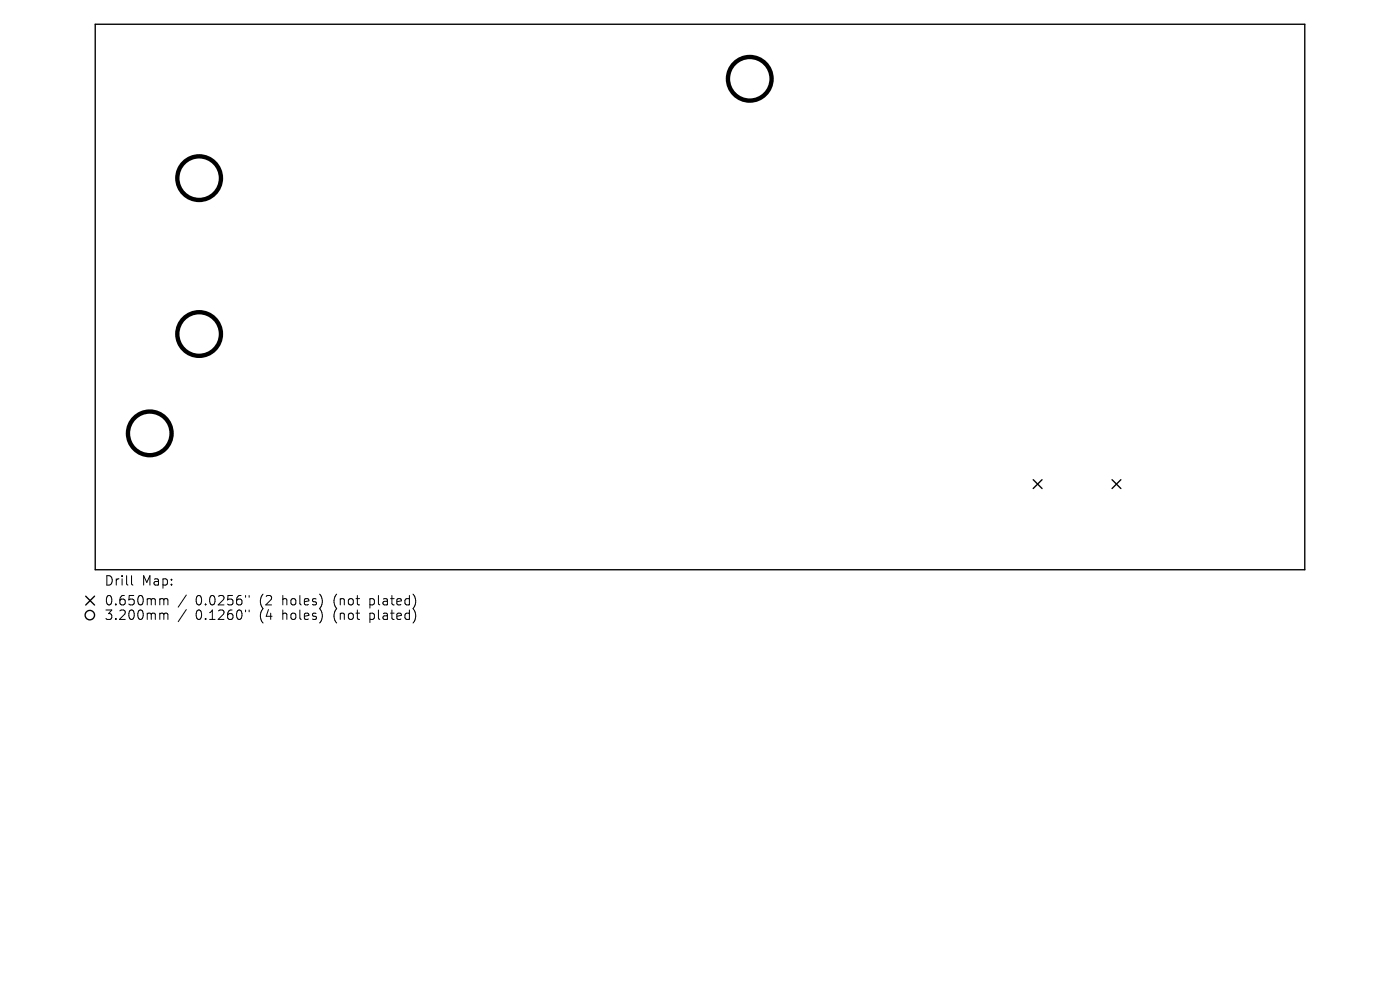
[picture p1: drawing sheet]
<svg xmlns="http://www.w3.org/2000/svg" width="297mm" height="210mm" viewBox="0 0 297 210" stroke-linecap="round" stroke-linejoin="round" font-family="sans-serif">
<defs><g id="words">
<g font-size="2.8">
<text x="22.1" y="124.5">Drill</text>
<text x="30.1" y="124.5">Map:</text>
<text x="22.1" y="128.7">0.650mm</text>
<text x="22.1" y="131.8">3.200mm</text>
<text x="41.5" y="128.7">0.0256&quot;</text>
<text x="41.5" y="131.8">0.1260&quot;</text>
<text x="55.2" y="128.7">(2</text>
<text x="55.2" y="131.8">(4</text>
<text x="60.2" y="128.7">holes)</text>
<text x="60.2" y="131.8">holes)</text>
<text x="71.2" y="128.7">(not</text>
<text x="71.2" y="131.8">(not</text>
<text x="79.1" y="128.7">plated)</text>
<text x="79.1" y="131.8">plated)</text>
</g>
</g></defs>
<g fill="none" stroke="#000" stroke-width=".29">
<path d="M20.2 5.1h256.6v115.8h-256.6zM219.2 101.8l1.9 1.8M221.1 101.8l-1.9 1.8M235.9 101.8l1.9 1.8M237.8 101.8l-1.9 1.8M18.2 126.5l1.9 1.8M20.1 126.5l-1.9 1.8"/>
<circle cx="19.1" cy="130.5" r="1"/>
</g>
<g fill="none" stroke="#000" stroke-width=".93">
<circle cx="159.1" cy="16.7" r="4.6"/>
<circle cx="42.2" cy="37.8" r="4.6"/>
<circle cx="42.2" cy="70.9" r="4.6"/>
<circle cx="31.8" cy="91.9" r="4.6"/>
</g>
<g fill="none" stroke="#000" stroke-width=".21">
<path d="M27.9 122.1v1.7l.3 .3M34.2 127h.3l.3 .3M34.2 130.1h.3l.3 .3M34.8 127.3l.2-.3 .5 .1 .1 1.2M34.8 127.3v1M34.8 130.4v1M34.8 130.4l.2-.3 .5 .1 .1 1.2M39.5 126.2l-1.7 2.6M39.5 129.3l-1.7 2.6M52.1 126.3v.4M52.1 129.4v.4M52.9 126.3v.4"/>
<path d="M52.9 129.4v.4"/>
</g>
<use href="#words"/>
</svg>
